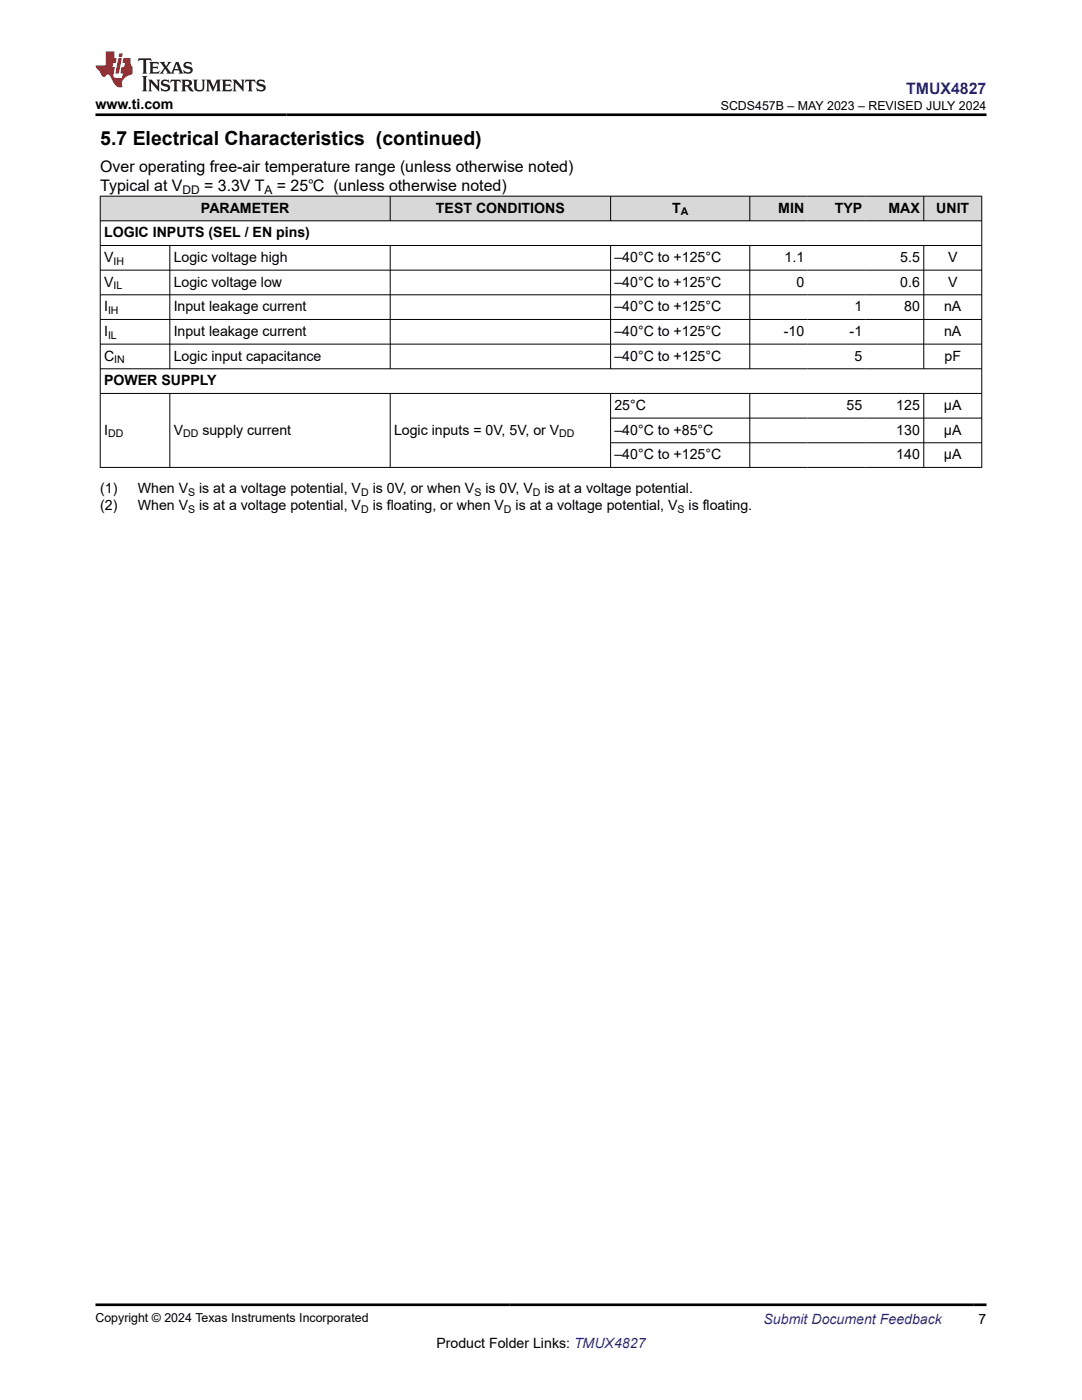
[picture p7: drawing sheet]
<svg xmlns="http://www.w3.org/2000/svg" width="216mm" height="279mm" viewBox="0 0 216 279" stroke-linecap="round" stroke-linejoin="round" font-family="sans-serif">
<defs><g id="words">
<text font-size="3.9" x="20" y="28.8">5.7 Electrical Characteristics (continued)</text>
<text font-size="3.2" fill="#00f" x="180.8" y="18.7">TMUX4827</text>
<g font-size="3.2">
<text x="20" y="34.3">Over operating free-air temperature range (unless otherwise noted)</text>
<text x="20" y="38.1">Typical at V</text>
<text x="40.7" y="38.1">= 3.3V T</text>
<text x="55.2" y="38.1">= 25℃ (unless otherwise noted)</text>
</g>
<g font-size="2.8">
<text x="19" y="21.8">www.ti.com</text>
<text x="20.8" y="47.3">LOGIC INPUTS (SEL / EN pins)</text>
<text x="40.1" y="42.4">PARAMETER</text>
<text x="87" y="42.4">TEST CONDITIONS</text>
<text x="134.1" y="42.4">T</text>
<text x="155.3" y="42.4">MIN</text>
<text x="166.6" y="42.4">TYP</text>
<text x="177.3" y="42.4">MAX</text>
<text x="186.8" y="42.4">UNIT</text>
<text x="20.8" y="52.3">V</text>
<text x="34.7" y="52.3">Logic voltage high</text>
<text x="122.6" y="52.3">–40°C to +125°C</text>
<text x="156.6" y="52.3">1.1</text>
<text x="179.6" y="52.3">5.5</text>
<text x="189.2" y="52.3">V</text>
<text x="20.8" y="57.2">V</text>
<text x="34.7" y="57.2">Logic voltage low</text>
<text x="122.6" y="57.2">–40°C to +125°C</text>
<text x="158.9" y="57.2">0</text>
<text x="179.6" y="57.2">0.6</text>
<text x="189.2" y="57.2">V</text>
<text x="20.8" y="62.1">I</text>
<text x="34.7" y="62.1">Input leakage current</text>
<text x="122.6" y="62.1">–40°C to +125°C</text>
<text x="170.5" y="62.1">1</text>
<text x="180.4" y="62.1">80</text>
<text x="188.4" y="62.1">nA</text>
<text x="20.8" y="67">I</text>
<text x="20.8" y="72">C</text>
<text x="34.7" y="67">Input leakage current</text>
<text x="34.7" y="72">Logic input capacitance</text>
<text x="122.6" y="67">–40°C to +125°C</text>
<text x="122.6" y="72">–40°C to +125°C</text>
<text x="156.4" y="67">-10</text>
<text x="169.5" y="67">-1</text>
<text x="170.5" y="72">5</text>
<text x="188.4" y="67">nA</text>
<text x="188.5" y="72">pF</text>
<text x="20.8" y="76.9">POWER SUPPLY</text>
<text x="122.6" y="81.8">25°C</text>
<text x="168.9" y="81.8">55</text>
<text x="178.9" y="81.8">125</text>
<text x="188.4" y="81.8">µA</text>
<text x="20.8" y="86.7">I</text>
<text x="34.7" y="86.7">V</text>
<text x="40.4" y="86.7">supply current</text>
<text x="78.6" y="86.7">Logic inputs = 0V, 5V, or V</text>
<text x="122.6" y="86.7">–40°C to +85°C</text>
<text x="178.9" y="86.7">130</text>
<text x="188.4" y="86.7">µA</text>
<text x="122.6" y="91.6">–40°C to +125°C</text>
<text x="178.9" y="91.6">140</text>
<text x="188.4" y="91.6">µA</text>
<text x="20" y="101.8">(2)</text>
<text x="20" y="98.4">(1)</text>
<text x="27.5" y="98.4">When V</text>
<text x="27.5" y="101.8">When V</text>
<text x="39.7" y="101.8">is at a voltage potential, V</text>
<text x="39.7" y="98.4">is at a voltage potential, V</text>
<text x="74.4" y="98.4">is 0V, or when V</text>
<text x="74.4" y="101.8">is floating, or when V</text>
<text x="96.9" y="98.4">is 0V, V</text>
<text x="102.9" y="101.8">is at a voltage potential, V</text>
<text x="108.6" y="98.4">is at a voltage potential.</text>
<text x="137.4" y="101.8">is floating.</text>
<text x="87.1" y="269">Product Folder Links: TMUX4827</text>
<text x="195.3" y="264.2">7</text>
</g>
<text font-size="2.8" fill="#00f" x="152.4" y="264.2">Submit Document Feedback</text>
<g font-size="2.5">
<text x="143.8" y="21.9">SCDS457B – MAY 2023 – REVISED JULY 2024</text>
<text x="19" y="263.9">Copyright © 2024 Texas Instruments Incorporated</text>
</g>
<g font-size="2.4">
<text x="36.4" y="38.7">DD</text>
<text x="52.8" y="38.7">A</text>
</g>
<g font-size="2.1">
<text x="135.8" y="43">A</text>
<text x="22.6" y="52.8">IH</text>
<text x="22.6" y="57.8">IL</text>
<text x="21.6" y="62.7">IH</text>
<text x="21.6" y="67.6">IL</text>
<text x="22.8" y="72.5">IN</text>
<text x="21.6" y="87.3">DD</text>
<text x="36.5" y="87.3">DD</text>
<text x="111.6" y="87.3">DD</text>
<text x="37.5" y="99">S</text>
<text x="72.1" y="99">D</text>
<text x="94.7" y="99">S</text>
<text x="106.3" y="99">D</text>
<text x="37.5" y="102.4">S</text>
<text x="72.1" y="102.4">D</text>
<text x="100.6" y="102.4">D</text>
<text x="135.2" y="102.4">S</text>
</g>
</g></defs>
<g fill="#d8d8d8">
<path d="M20 39.1h175.9v5h-175.9z" fill-rule="evenodd"/>
<path d="M20.1 39.2h57.7v4.8h-57.7z" fill-rule="evenodd"/>
<path d="M77.9 39.2h43.9v4.8h-43.9z" fill-rule="evenodd"/>
<path d="M121.9 39.2h27.6v4.8h-27.6z" fill-rule="evenodd"/>
<path d="M149.7 39.2h11.5v4.8h-11.5z" fill-rule="evenodd"/>
<path d="M161.2 39.2h11.6v4.8h-11.6z" fill-rule="evenodd"/>
<path d="M172.8 39.2h11.5v4.8h-11.5z" fill-rule="evenodd"/>
<path d="M184.4 39.2h11.4v4.8h-11.4z" fill-rule="evenodd"/>
</g>
<g fill="none" stroke="#000" stroke-width=".2">
<path d="M19.9 39.1h176.1M20 39.1v54.2M77.9 39.1v5M121.8 39.1v5M149.6 39.1v5M184.3 39.1v5M195.9 39.1v54.2M19.9 44.1h176.1M19.9 49h176.1M19.9 53.9h176.1M19.9 58.8h176.1M33.9 49v24.7"/>
<path d="M77.9 49v24.7M121.8 49v24.7M149.6 49v24.7M184.3 49v24.7M19.9 63.8h176.1M19.9 68.7h176.1M19.9 73.6h176.1M19.9 78.5h176.1M33.9 78.5v14.8M77.9 78.5v14.8M121.8 78.5v14.8M149.6 78.5v14.8"/>
<path d="M184.3 78.5v14.8M121.8 83.4h74.2M121.8 88.4h74.2M196 93.3h-176.1"/>
</g>
<path d="M27.7 11.6l-.2 .6 .5-.2h.6v.1v2.2l-.2 .4h1l-.2-.4v-2.2v-.1h.5l.5 .2-.1-.6zM29.8 12.4l.2 .3v1.6l-.2 .4h1.9l.1-.6a1.08 1.08 0 0 1-1.3 .2v-.7h.6l.4 .2v-.7l-.4 .2h-.6v-.5l.2-.2a1 1 0 0 1 1 .3l-.1-.5zM31.8 12.4l1 1.1-1 1.2h.9l-.2-.2 .4-.8 .5 .8-.2 .2h1.6l-.2-.2 .1-.5h1l.1 .5-.1 .2h.9l-.2-.4-.8-1.9h-.5l-1 2.1-.8-1.1 .9-1h-.8l.2 .2-.5 .6-.3-.6 .1-.2zM35.2 12.8l.4 1h-.8zM36.8 12.5a.65 .65 0 0 0-.2 .7 .65 .65 0 0 0 .6 .5l.7 .1 .1 .3a.79 .79 0 0 1-.7 .4 .79 .79 0 0 1-.7-.5l.1 .7 .2-.1a.93 .93 0 0 0 1.1 0 .93 .93 0 0 0 .4-.9 1.46 1.46 0 0 0-1.2-.6l-.1-.3a1.09 1.09 0 0 1 1.2 .2l-.2-.6-.1 .1-.6-.2zM28.4 15.2l.2 .4v2.2l-.2 .4h1l-.2-.4v-2.2l.2-.4zM29.6 15.9l.2 .4v1.5l-.2 .4h.8l-.3-.4v-1.3l1.7 1.8v-2l.2-.4h-.8l.2 .2 .1 1.1-1.2-1.3zM32.3 16a.65 .65 0 0 0-.2 .8 .65 .65 0 0 0 .7 .4l.6 .2 .1 .2a.79 .79 0 0 1-.7 .4 .79 .79 0 0 1-.7-.5l.1 .7 .2-.1a.93 .93 0 0 0 1.1 .1 .93 .93 0 0 0 .4-1 1.46 1.46 0 0 0-1.2-.5l-.1-.4a1.09 1.09 0 0 1 1.2 .2l-.2-.6-.1 .1-.6-.1zM34.1 15.9l-.1 .6a.63 .63 0 0 1 .7-.3l.1 1.6-.3 .4h1l-.2-.4v-1.6a.66 .66 0 0 1 .8 .3l-.1-.6zM36.2 15.9l.2 .4v1.5l-.2 .4h.9l-.2-.2v-.7h.5l.1 .2a.79 .79 0 0 0 1.2 .6l-1-.9a.61 .61 0 0 0 .6-.6 .61 .61 0 0 0-.5-.7zM36.9 16.2h.2a.47 .47 0 0 1 .5 .1 .47 .47 0 0 1 .1 .5l-.2 .1-.6 .1zM38.5 15.9l.2 .2a2.27 2.27 0 0 0 .4 2 1.04 1.04 0 0 0 1.7-.7v-1.3l.2-.2h-.8l.2 .4v1.1a.6 .6 0 0 1-.6 .6 .6 .6 0 0 1-.6-.6v-1.1l.3-.4zM41.1 15.9l.2 .4v1.5l-.2 .4h.7l-.2-.4v-1.4l.9 1.9 .8-1.9v1.4l-.2 .4h1l-.3-.4v-1.5l.3-.4h-.8l-.7 1.5-.7-1.5zM44.3 15.9l.2 .4v1.5l-.2 .4h1.9l.1-.6a1.09 1.09 0 0 1-1.3 .2v-.7h.6l.4 .2v-.6l-.4 .2h-.6v-.6l.2-.1a1.01 1.01 0 0 1 1 .3l-.1-.6zM46.4 15.9l.3 .4v1.5l-.3 .4h.8l-.2-.4v-1.3l1.6 1.8v-2l.2-.4h-.7l.2 .2v1.1l-1.2-1.3zM49 15.9l-.1 .6a.63 .63 0 0 1 .8-.3v1.6l-.3 .4h1l-.2-.4v-1.6a.66 .66 0 0 1 .8 .3l-.1-.6zM51.4 16a.65 .65 0 0 0-.2 .8 .65 .65 0 0 0 .6 .4l.6 .2 .2 .2a.79 .79 0 0 1-.8 .4 .79 .79 0 0 1-.6-.5l.1 .7 .2-.1a.93 .93 0 0 0 1 .1 .93 .93 0 0 0 .5-1 1.46 1.46 0 0 0-1.3-.5l-.1-.4a1.09 1.09 0 0 1 1.3 .2l-.2-.6-.2 .1-.5-.1z" fill="#231f20"/>
<path d="M21.1 10.3v2.7h-2.1l.1 .4 .9 1a.95 .95 0 0 0 .9 .9 .59 .59 0 0 1 .6-.4 .59 .59 0 0 1 .5 .3l.4 .8a1.59 1.59 0 0 0 2.1 1.4 1.61 1.61 0 0 1 1-2.3l1-.3-.1-1.5a1.59 1.59 0 0 1-.4-1.7h-1.4l-.2 .9h.5l-.1 .9h-.5l-.2 .9v.3l.4 .1-.2 .9h-.6a.73 .73 0 0 1-1.1-.7l.3-1.5h-.5l.2-.9h.5l.2-.9h-.5v-1.3zM23.6 11.6l-.6 3.1h.7l.6-3.1zM23.8 10.7l-.1 .6h.7l.1-.6z" fill="#ed1c24"/>
<path d="M19 22.9h177.8M19 260.4h177.8" fill="none" stroke="#000" stroke-width=".53"/>
<use href="#words"/>
</svg>
